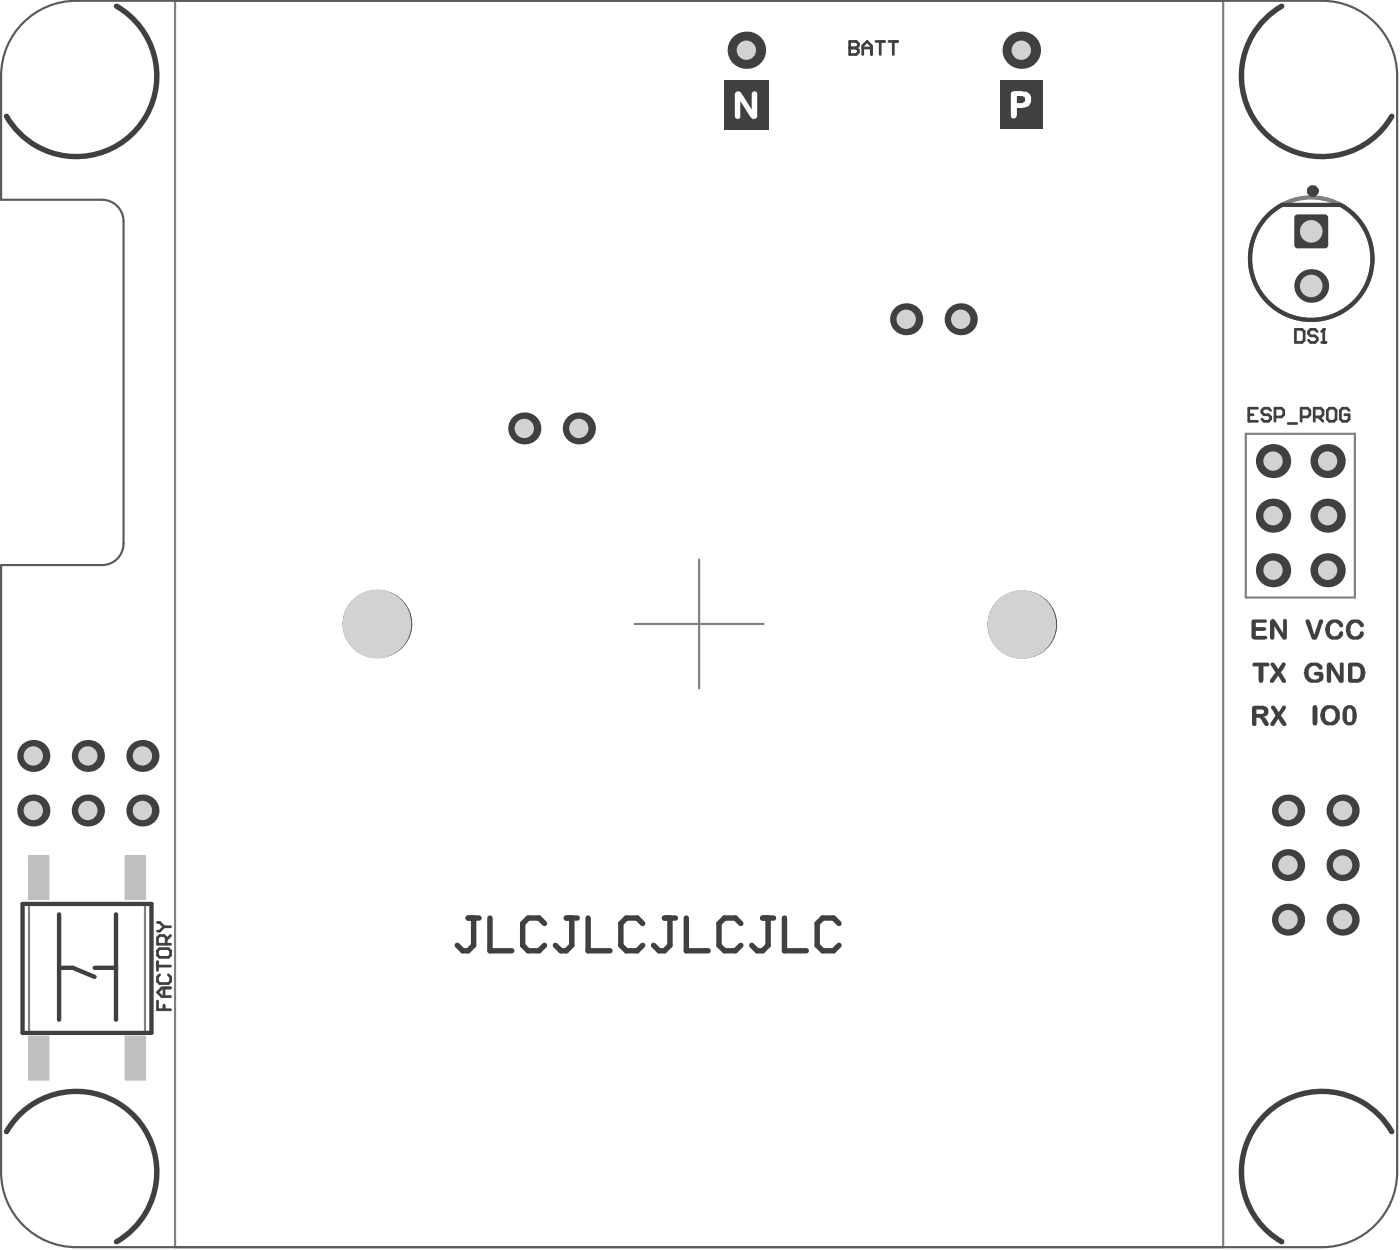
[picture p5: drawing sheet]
<svg xmlns="http://www.w3.org/2000/svg" width="217mm" height="194mm" viewBox="0 0 217 194" stroke-linecap="round" stroke-linejoin="round" font-family="sans-serif">
<path d="M27.1 .1h162.5v193.1h-162.5zM193.1 67.2h16.9v25.4h-16.9zM98.4 96.7h19.9M108.3 86.7v20" fill="none" stroke="#808080" stroke-width=".34"/>
<path d="M4.5 140.1h18v19.9h-18z" fill="none" stroke="#808080" stroke-width=".33"/>
<circle cx="203.2" cy="40.1" r="9.5" fill="none" stroke="#808080" stroke-width=".66"/>
<path d="M3.6 3.5a11.6 11.6 0 0 1 8.2-3.4h193.1a11.7 11.7 0 0 1 11.6 11.7v169.8a11.7 11.7 0 0 1-11.6 11.6h-193.1a11.7 11.7 0 0 1-11.6-11.6v-94h15.6a3.3 3.3 0 0 0 3.3-3.4v-49.9a3.3 3.3 0 0 0-3.3-3.3h-15.6v-19.2a11.6 11.6 0 0 1 3.4-8.3z" fill="none" stroke="#5a5a5a" stroke-width=".34"/>
<path d="M9.2 150h2.1l3.4 1.4M9.2 141.7v16.3M14.7 150h3.3M18 141.7v16.3M23.5 140.1v19.9" fill="none" stroke="#404040" stroke-width=".67"/>
<path d="M198.7 31.7h9M23.5 140.1h-20v19.9h20" fill="none" stroke="#404040" stroke-width=".66"/>
<g fill="none" stroke="#404040" stroke-width=".42">
<path d="M24.4 149v1.4M24.4 155.1v1.3h2M24.4 149.7h2M24.4 142.9h.3l.7 .7M24.7 147h1.4l.3 .3v.7l-.3 .3h-1.4l-.3-.3v-.7zM24.7 151l-.3 .4v.7l.3 .3h1.4l.3-.3v-.7l-.3-.4M25.4 153.1v1.3M25.4 155.8v.6M25.4 143.6l-.7 .7h-.3M25.4 143.6h1M25.8 146.3v-1l-.4-.4h-.7l-.3 .4v1h2M26.4 153.1h-1.3l-.7 .6 .7 .7h1.3"/>
<path d="M26.4 144.9l-.6 .7"/>
</g>
<g fill="#404040">
<path d="M203.6 109.3h.1a.28 .28 0 0 1 .3 0 .28 .28 0 0 1 .1 .3h.1v2.4h-.1a.32 .32 0 0 1-.4 .4l-.3-.3v-2.6z"/>
<path d="M197.1 109.3h.4l.7 1.1 .4-.7a.36 .36 0 0 1 .4-.4 .36 .36 0 0 1 .3 .6l-.8 1 .7 1a.32 .32 0 0 1 .2 .3 .32 .32 0 0 1-.3 .3h-.3l-.2-.3-.5-.8-.5 .8a.36 .36 0 0 1-.6 .3 .36 .36 0 0 1 0-.6l.7-1-.5-1a.4 .4 0 0 1-.1-.6z"/>
<path d="M202.6 102.9a1.69 1.69 0 0 1 2.3 .4 .36 .36 0 0 1-.2 .5 .36 .36 0 0 1-.4-.4 .87 .87 0 0 0-1.1-.1 .87 .87 0 0 0-.4 1.1 .9 .9 0 0 0 .5 .8 .9 .9 0 0 0 1-.1h.1v-.4h-.5v-.1a.26 .26 0 0 1-.3-.2 .26 .26 0 0 1 .3-.3h.8a.42 .42 0 0 1 .4 .4v.6a1.35 1.35 0 0 1-1.6 .7 1.33 1.33 0 0 1-1.4-1.1v-.1a1.59 1.59 0 0 1 .5-1.7z"/>
<path d="M205.8 102.7h.1a.43 .43 0 0 1 .6 .3l1.1 1.8v-1.8a.32 .32 0 0 1 .5-.3h.1v2.7a.43 .43 0 0 1-.4 .4 .43 .43 0 0 1-.4-.3l-1.1-1.8v1.8a.3 .3 0 0 1-.3 .3 .3 .3 0 0 1-.3-.3h-.1v-2.5z"/>
<path d="M194.3 102.7h2.1a.3 .3 0 0 1 .4 .3 .3 .3 0 0 1-.4 .3h-.6v2.2h-.1a.34 .34 0 0 1-.4 .3 .34 .34 0 0 1-.3-.3v-2.2h-.6a.31 .31 0 0 1-.3-.3 .31 .31 0 0 1 .2-.3z"/>
<path d="M197 102.7h.4l.7 1 .4-.7a.48 .48 0 0 1 .6-.3l.2 .3-.8 1.2 .6 1a.33 .33 0 0 1 .1 .6 .33 .33 0 0 1-.5-.2l-.6-.9-.6 .8a.35 .35 0 0 1-.4 .3 .35 .35 0 0 1-.3-.4l.9-1.2-.6-.9a.4 .4 0 0 1-.1-.6z"/>
<path d="M202.5 96a.43 .43 0 0 1 .6 .3l.6 2 .6-2a.38 .38 0 0 1 .4-.3 .38 .38 0 0 1 .4 .3h-.1v.3h-.1l-.7 2.1a.52 .52 0 0 1-.4 .4 .52 .52 0 0 1-.6-.2l-.8-2.3a.4 .4 0 0 1 .1-.6z"/>
<path d="M205.9 96.2a1.75 1.75 0 0 1 2 .1v.1a.45 .45 0 0 1 .1 .8h-.1h-.1a.42 .42 0 0 1-.4-.5 .66 .66 0 0 0-.7-.2 .66 .66 0 0 0-.5 .6l-.1 .1a1.22 1.22 0 0 0 .4 1.3h.1a.63 .63 0 0 0 1-.6 .36 .36 0 0 1 .5 0 .36 .36 0 0 1 0 .5 1.4 1.4 0 0 1-1.7 .7 1.54 1.54 0 0 1-1-1.1 1.8 1.8 0 0 1 .5-1.8z"/>
<path d="M209 96.3a1.7 1.7 0 0 1 1.9-.1l.2 .2a.45 .45 0 0 1 .3 .5 .45 .45 0 0 1-.4 .3l-.2-.1a.74 .74 0 0 0-.7-.6 .74 .74 0 0 0-.7 .4 1.31 1.31 0 0 0 .2 1.5 .74 .74 0 0 0 1.2-.5 .36 .36 0 0 1 .5 0 .36 .36 0 0 1 0 .5 1.18 1.18 0 0 1-1.6 .7 1.16 1.16 0 0 1-1-1.2h-.1a1.82 1.82 0 0 1 .3-1.4z"/>
<path d="M194.1 96h2a.26 .26 0 0 1 .2 .3 .26 .26 0 0 1-.3 .2h-1.4v.7h1.4h.1a.22 .22 0 0 1 .1 .3 .22 .22 0 0 1-.2 .2v.1h-1.4v.7h1.5a.26 .26 0 0 1 .3 .3 .26 .26 0 0 1-.3 .2v.1h-1.7l-.4-.2-.1-.1v-2.6z"/>
<path d="M197 96a.36 .36 0 0 1 .6 .1l1.2 2v-1.8a.34 .34 0 0 1 .5-.4l.1 .2v2.6a.43 .43 0 0 1-.3 .4 .43 .43 0 0 1-.5-.3l-1.1-1.8v1.8a.34 .34 0 0 1-.3 .3 .34 .34 0 0 1-.4-.3v-2.6z"/>
<path d="M205.6 109.9a1.68 1.68 0 0 0 0 1.8 .92 .92 0 0 0 1 0 .92 .92 0 0 0 .4-1 .86 .86 0 0 0-.8-.9zM205 109.6a1.89 1.89 0 0 1 2-.1 1.66 1.66 0 0 1 .5 2.1 1.48 1.48 0 0 1-1.8 .8 1.68 1.68 0 0 1-.7-2.7z"/>
<path d="M209 109.8a1.96 1.96 0 0 0-.3 1.5 .44 .44 0 0 0 .2 .5 .44 .44 0 0 0 .6-.1l.1-.2v-1.3l-.1-.1a.45 .45 0 0 0-.5-.3zM208.4 109.5a1.05 1.05 0 0 1 1.7 .4 2.23 2.23 0 0 1-.3 2.2 .99 .99 0 0 1-1 .3 .99 .99 0 0 1-.7-.9v-.5a1.92 1.92 0 0 1 .3-1.5z"/>
<path d="M194.7 109.9v.7h.7a.37 .37 0 0 0 .5-.3 .37 .37 0 0 0-.5-.4zM194.1 109.4l1.5-.1a.85 .85 0 0 1 1 .8 .85 .85 0 0 1-.8 .9l.1 .1a1.64 1.64 0 0 1 .7 1 .28 .28 0 0 1-.1 .4 .28 .28 0 0 1-.4 0l-.1-.1-.5-.9-.3-.3h-.5v.9a.32 .32 0 0 1-.4 .4l-.3-.2v-2.7z"/>
<path d="M209.6 103.3v1.9h.6a.82 .82 0 0 0 .6-1.1 .74 .74 0 0 0-.8-.8zM209 102.7h1.2a1.43 1.43 0 0 1 1.4 1.4l-.1 .4a1.3 1.3 0 0 1-1.2 1.3h-1a.37 .37 0 0 1-.3-.1 .37 .37 0 0 1-.1-.4v-2.4z"/>
</g>
<g fill="none" stroke="#404040" stroke-width=".42">
<path d="M200.8 51h1l.3 .4v1.3l-.3 .4h-1zM204.1 51.4l-.3-.4h-.7l-.3 .4v.3l.3 .3h.7l.3 .4v.3l-.3 .4h-.7l-.3-.4M204.8 53.1h.7M205.1 51v2.1M193.5 64.3h.7M194.9 63.2h-1.4v2.1h1.4M196.9 63.6l-.3-.4h-.7l-.3 .4v.3l.3 .4h.7l.3 .3v.3l-.3 .4h-.7l-.3-.4M197.6 64.6h1l.3-.3v-.7l-.3-.4h-1v2.1M199.6 65.6h1.4M201.6 64.6h1.1l.3-.3v-.7l-.3-.4h-1.1v2.1M203.7 64.6h1l.3-.3v-.7l-.3-.4h-1v2.1M204.3 64.6l.7 .7"/>
<path d="M206 63.2h.7l.3 .4v1.3l-.3 .4h-.7l-.3-.4v-1.3zM209.1 63.6l-.4-.4h-.6l-.4 .4v1.3l.4 .4h.6l.4-.4v-.6h-.7"/>
</g>
<circle cx="205.1" cy="51" r=".21" fill="#404040"/>
<path d="M205.1 51l-.3 .4" fill="none" stroke="#404040" stroke-width=".42"/>
<path d="M155 12.4h6.5v7.6h-6.5z" fill-rule="evenodd" fill="#404040"/>
<path d="M157.6 14.9v1.1h.7a.55 .55 0 0 0 .5-.3 .55 .55 0 0 0 0-.6l-.1-.1-.3-.1zM156.8 14.2l.3-.1h1.3l.1 .1a1.23 1.23 0 0 1 1.2 .7 1.23 1.23 0 0 1-.2 1.3 .45 .45 0 0 1-.5 .4l-.5 .1h-.9v1.1a.5 .5 0 0 1-.4 .5 .5 .5 0 0 1-.5-.2v-3.7z" fill="#fff"/>
<path d="M112.3 12.4h6.8v7.7h-6.8z" fill-rule="evenodd" fill="#404040"/>
<path d="M114.1 14.2a.45 .45 0 0 1 .7 .2l1.7 2.6v-2.3a.42 .42 0 0 1 .2-.5 .42 .42 0 0 1 .6 .2v3.4a.56 .56 0 0 1-.4 .6 .56 .56 0 0 1-.7-.4l-1.5-2.4v2.3a.43 .43 0 0 1-.4 .5 .43 .43 0 0 1-.4-.5v-3.4z" fill="#fff"/>
<path d="M131.7 6.4v2h1l.3-.3v-.3l-.3-.4h-1" fill="none" stroke="#404040" stroke-width=".42"/>
<circle cx="131.7" cy="7.4" r=".21" fill="#404040"/>
<path d="M131.7 6.4h1l.3 .4v.3l-.3 .3h-1M133.7 7.4h1.4M133.7 8.4v-1.3l.7-.7 .7 .7v1.3M135.7 6.4h1.4M136.4 6.4v2M137.8 6.4h1.3M138.4 6.4v2" fill="none" stroke="#404040" stroke-width=".42"/>
<g fill="none" stroke="#404040" stroke-width=".84">
<path d="M18.1 1a12.5 12.5 0 0 1 2.6 19.6 12.5 12.5 0 0 1-19.7-2.6M198.6 1a12.5 12.5 0 0 0-2.6 19.6 12.5 12.5 0 0 0 19.7-2.6M72.6 142.2h1.6M73.4 142.2v4.3l-.8 .8h-.9l-.8-.8M75.9 142.2v5.1h3.4M84.4 143.1l-.9-.9h-1.7l-.8 .9v3.4l.8 .8h1.7l.9-.8M87.8 142.2h1.7M88.6 142.2v4.3l-.8 .8h-.9l-.8-.8M91.1 142.2v5.1h3.4M99.6 143.1l-.8-.9h-1.7l-.9 .9v3.4l.9 .8h1.7l.8-.8M103 142.2h1.7M103.8 142.2v4.3l-.8 .8h-.9l-.8-.8"/>
<path d="M106.4 142.2v5.1h3.3M114.8 143.1l-.8-.9h-1.7l-.9 .9v3.4l.9 .8h1.7l.8-.8M118.2 142.2h1.7M119 142.2v4.3l-.8 .8h-.9l-.8-.8M121.6 142.2v5.1h3.4M130 143.1l-.8-.9h-1.7l-.9 .9v3.4l.9 .8h1.7l.8-.8M1 175.3a12.5 12.5 0 0 1 19.6-2.5 12.5 12.5 0 0 1-2.5 19.6M215.7 175.3a12.5 12.5 0 0 0-19.7-2.5 12.5 12.5 0 0 0 2.6 19.6"/>
</g>
<circle cx="203.4" cy="29.6" r=".24" fill="none" stroke="#404040" stroke-width="1.3"/>
<path d="M198.7 31.7a9.5 9.5 0 0 0-2.8 14.4 9.5 9.5 0 0 0 14.6 0 9.5 9.5 0 0 0-2.8-14.4" fill="none" stroke="#404040" stroke-width=".66"/>
<circle cx="199.6" cy="125.6" r="2.49" fill="#404040"/>
<circle cx="199.6" cy="125.6" r="1.5" fill="#d2d2d2"/>
<circle cx="199.6" cy="134" r="2.49" fill="#404040"/>
<circle cx="199.6" cy="134" r="1.5" fill="#d2d2d2"/>
<circle cx="199.6" cy="142.5" r="2.49" fill="#404040"/>
<circle cx="199.6" cy="142.5" r="1.5" fill="#d2d2d2"/>
<circle cx="208.1" cy="125.6" r="2.49" fill="#404040"/>
<circle cx="208.1" cy="125.6" r="1.5" fill="#d2d2d2"/>
<circle cx="13.6" cy="125.6" r="2.49" fill="#404040"/>
<circle cx="13.6" cy="125.6" r="1.5" fill="#d2d2d2"/>
<circle cx="22.1" cy="125.6" r="2.49" fill="#404040"/>
<circle cx="22.1" cy="125.6" r="1.5" fill="#d2d2d2"/>
<circle cx="208.1" cy="142.5" r="2.49" fill="#404040"/>
<circle cx="208.1" cy="142.5" r="1.5" fill="#d2d2d2"/>
<circle cx="208.1" cy="134" r="2.49" fill="#404040"/>
<circle cx="208.1" cy="134" r="1.5" fill="#d2d2d2"/>
<circle cx="197.3" cy="71.4" r="2.65" fill="#404040"/>
<circle cx="197.3" cy="71.4" r="1.5" fill="#d2d2d2"/>
<circle cx="197.3" cy="79.9" r="2.65" fill="#404040"/>
<circle cx="197.3" cy="79.9" r="1.5" fill="#d2d2d2"/>
<circle cx="197.3" cy="88.4" r="2.65" fill="#404040"/>
<circle cx="197.3" cy="88.4" r="1.5" fill="#d2d2d2"/>
<circle cx="205.7" cy="88.4" r="2.65" fill="#404040"/>
<circle cx="205.7" cy="88.4" r="1.5" fill="#d2d2d2"/>
<circle cx="205.7" cy="79.9" r="2.65" fill="#404040"/>
<circle cx="205.7" cy="79.9" r="1.5" fill="#d2d2d2"/>
<circle cx="205.7" cy="71.4" r="2.65" fill="#404040"/>
<circle cx="205.7" cy="71.4" r="1.5" fill="#d2d2d2"/>
<circle cx="203.2" cy="44.3" r="2.62" fill="#404040"/>
<circle cx="203.2" cy="44.3" r="1.75" fill="#d2d2d2"/>
<circle cx="148.9" cy="49.5" r="2.49" fill="#404040"/>
<circle cx="148.9" cy="49.5" r="1.5" fill="#d2d2d2"/>
<path d="M201.1 33.2h4.2l.5 .5v4.3l-.5 .5h-4.2l-.5-.5v-4.3z" fill-rule="evenodd" fill="#404040"/>
<g fill="#404040">
<path d="M201.1 38v.5zM200.6 38h.5v.5l-.5-.3z"/>
<path d="M205.3 38h.5zM205.3 38h.5l-.2 .4-.3 .1z"/>
<path d="M205.3 33.2v.5zM205.3 33.2l.5 .3v.2h-.5z"/>
<path d="M200.6 33.7h.5zM200.8 33.3l.3-.1v.5h-.5z"/>
</g>
<circle cx="203.2" cy="35.8" r="1.75" fill="#d2d2d2"/>
<circle cx="158.4" cy="96.8" r="5.3" fill="#404040"/>
<circle cx="158.4" cy="96.8" r="5.3" fill="#d2d2d2"/>
<circle cx="158.3" cy="7.8" r="2.9" fill="#404040"/>
<circle cx="158.3" cy="7.8" r="1.5" fill="#d2d2d2"/>
<circle cx="115.7" cy="7.8" r="2.9" fill="#404040"/>
<circle cx="115.7" cy="7.8" r="1.5" fill="#d2d2d2"/>
<circle cx="89.7" cy="66.4" r="2.49" fill="#404040"/>
<circle cx="89.7" cy="66.4" r="1.5" fill="#d2d2d2"/>
<circle cx="81.3" cy="66.4" r="2.49" fill="#404040"/>
<circle cx="81.2" cy="66.4" r="1.5" fill="#d2d2d2"/>
<circle cx="13.6" cy="117.1" r="2.49" fill="#404040"/>
<circle cx="13.6" cy="117.1" r="1.5" fill="#d2d2d2"/>
<circle cx="22.1" cy="117.1" r="2.49" fill="#404040"/>
<circle cx="22.1" cy="117.1" r="1.5" fill="#d2d2d2"/>
<circle cx="5.2" cy="125.6" r="2.49" fill="#404040"/>
<circle cx="5.2" cy="125.6" r="1.5" fill="#d2d2d2"/>
<circle cx="140.4" cy="49.5" r="2.49" fill="#404040"/>
<circle cx="140.4" cy="49.5" r="1.5" fill="#d2d2d2"/>
<circle cx="5.2" cy="117.1" r="2.49" fill="#404040"/>
<circle cx="5.2" cy="117.1" r="1.5" fill="#d2d2d2"/>
<circle cx="58.4" cy="96.7" r="5.3" fill="#404040"/>
<circle cx="58.4" cy="96.7" r="5.3" fill="#d2d2d2"/>
<g fill="#c0c0c0">
<path d="M4.5 160.4h3l.2 .2v6.7l-.2 .1h-3l-.2-.1v-6.7z" fill-rule="evenodd"/>
<path d="M19.5 160.4h3l.1 .2v6.7l-.1 .1h-3l-.2-.1v-6.7z" fill-rule="evenodd"/>
<path d="M4.3 132.6l.2-.1h3l.2 .1v6.7l-.2 .2h-3l-.2-.2z" fill-rule="evenodd"/>
<path d="M19.3 132.6l.2-.1h3l.1 .1v6.7l-.1 .2h-3l-.2-.2z" fill-rule="evenodd"/>
</g>
<g fill="#c0c0c0">
<path d="M4.3 160.6h.2zM4.4 160.5l.1-.1v.2h-.2z"/>
<path d="M4.5 167.3v.1zM4.3 167.3h.2v.1z"/>
<path d="M7.5 167.3h.2zM7.5 167.3h.2l-.2 .1z"/>
<path d="M7.5 160.4v.2zM7.5 160.4l.2 .2h-.2z"/>
<path d="M19.3 160.6h.2zM19.4 160.5l.1-.1v.2h-.2z"/>
<path d="M19.5 167.3v.1zM19.3 167.3h.2v.1z"/>
<path d="M22.5 167.3h.1zM22.5 167.3h.1l-.1 .1z"/>
<path d="M22.5 160.4v.2zM22.5 160.4l.1 .2h-.1z"/>
<path d="M4.3 132.6h.2zM4.4 132.5h.1v.1h-.2z"/>
<path d="M4.5 139.3v.2zM4.3 139.3h.2v.2z"/>
<path d="M7.5 139.3h.2zM7.5 139.3h.2l-.2 .2z"/>
<path d="M7.5 132.5v.1zM7.5 132.5l.2 .1h-.2z"/>
<path d="M19.3 132.6h.2zM19.4 132.5h.1v.1h-.2z"/>
<path d="M19.5 139.3v.2zM19.3 139.3h.2v.2z"/>
<path d="M22.5 139.3h.1zM22.5 139.3h.1l-.1 .2z"/>
<path d="M22.5 132.5v.1zM22.5 132.5l.1 .1h-.1z"/>
</g>
</svg>
